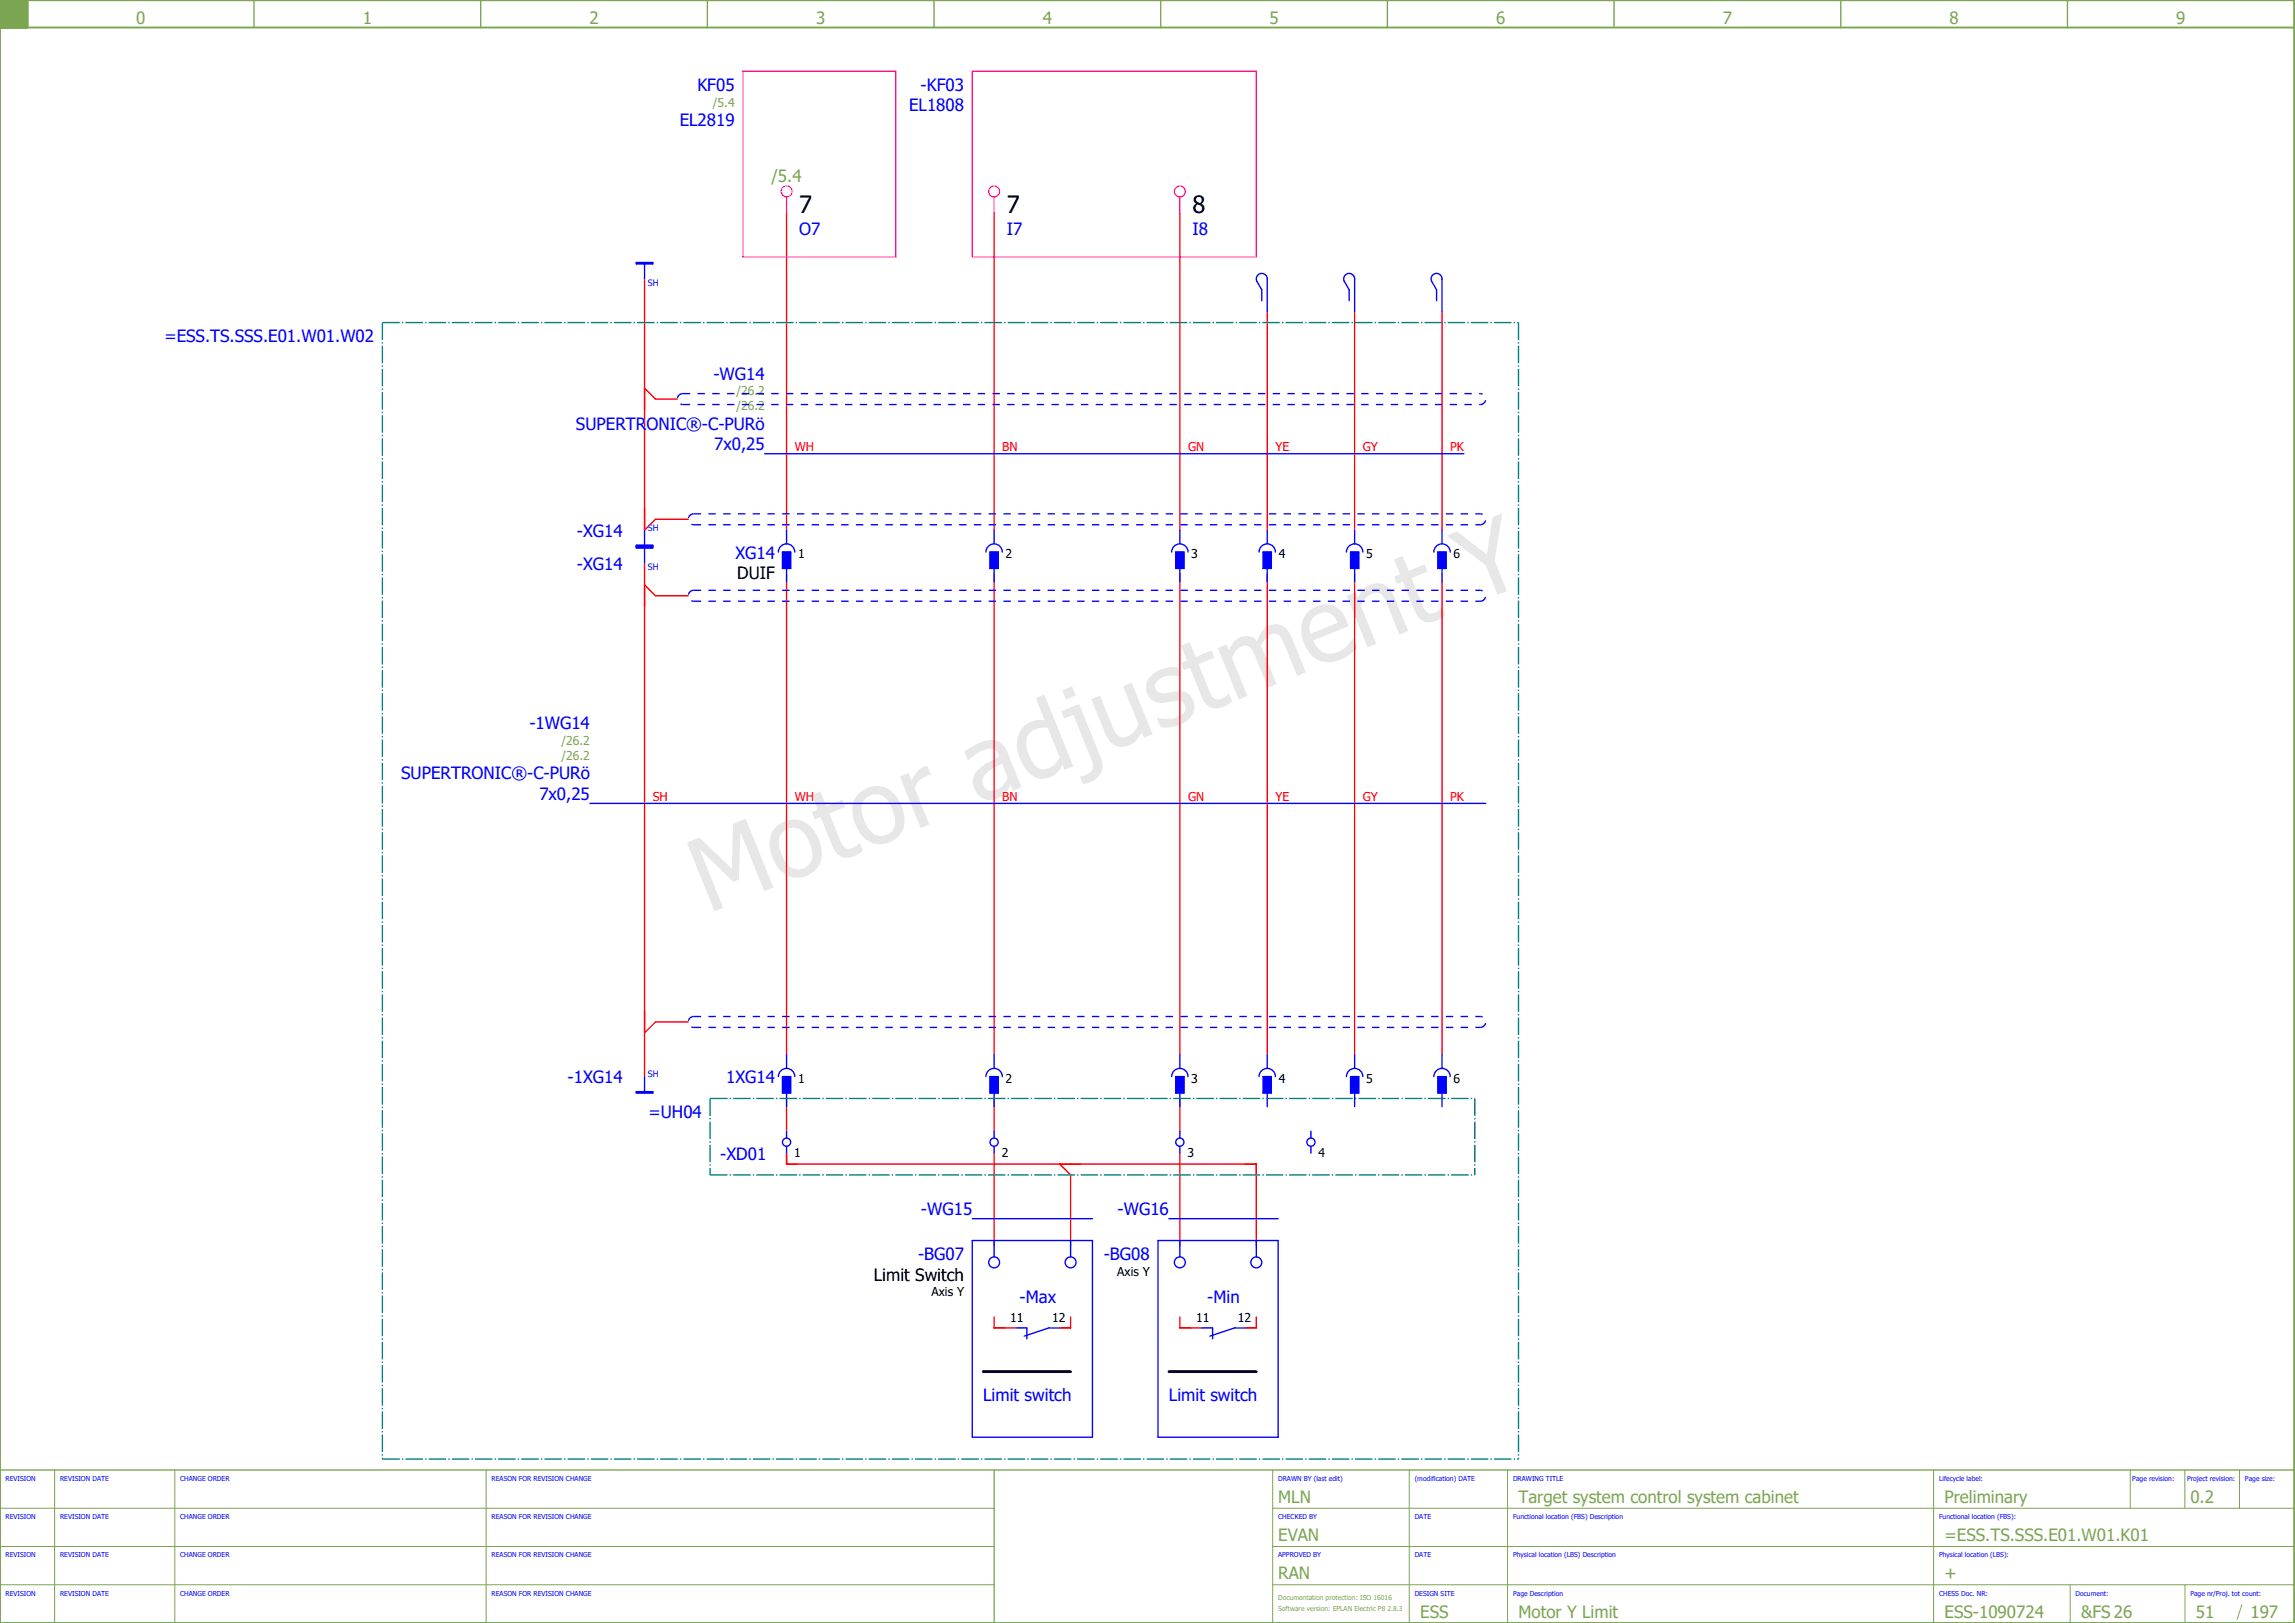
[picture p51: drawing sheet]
<svg xmlns="http://www.w3.org/2000/svg" width="420mm" height="297mm" viewBox="0 0 420 297" stroke-linecap="round" stroke-linejoin="round" font-family="sans-serif">
<defs><g id="words">
<text font-size="18.6" fill="#e7e7e7" x="129.6" y="167.3" transform="rotate(-22 129.6 167.3)">Motor adjustment Y</text>
<g font-size="4.3">
<text x="146.3" y="39">7</text>
<text x="184.3" y="39">7</text>
<text x="218.3" y="39">8</text>
</g>
<g font-size="3.1" fill="#7ca552">
<text x="24.9" y="4.4">0</text>
<text x="66.4" y="4.4">1</text>
<text x="107.9" y="4.4">2</text>
<text x="149.4" y="4.4">3</text>
<text x="190.9" y="4.4">4</text>
<text x="232.4" y="4.4">5</text>
<text x="273.9" y="4.4">6</text>
<text x="315.4" y="4.4">7</text>
<text x="356.9" y="4.4">8</text>
<text x="398.4" y="4.4">9</text>
<text x="141.2" y="33.4">/5.4</text>
<text x="234" y="275">MLN</text>
<text x="278" y="275">Target system control system cabinet</text>
<text x="356" y="275">Preliminary</text>
<text x="401" y="275">0.2</text>
<text x="234" y="282">EVAN</text>
<text x="356" y="282">=ESS.TS.SSS.E01.W01.K01</text>
<text x="234" y="289">RAN</text>
<text x="356" y="289">+</text>
<text x="260" y="296">ESS</text>
<text x="278" y="296">Motor Y Limit</text>
<text x="356" y="296">ESS-1090724</text>
<text x="381" y="296">&amp;FS 26</text>
<text x="402" y="296">51</text>
<text x="412" y="296">197</text>
</g>
<g font-size="3.1" fill="#00f">
<text x="127.7" y="16.6">KF05</text>
<text x="168.5" y="16.6">-KF03</text>
<text x="124.4" y="23.1">EL2819</text>
<text x="166.4" y="20.4">EL1808</text>
<text x="146.3" y="43">O7</text>
<text x="184.3" y="43">I7</text>
<text x="218.3" y="43">I8</text>
<text x="30.1" y="62.6">=ESS.TS.SSS.E01.W01.W02</text>
<text x="130.6" y="69.5">-WG14</text>
<text x="105.5" y="78.6">SUPERTRONIC®-C-PURö</text>
<text x="130.7" y="82.4">7x0,25</text>
<text x="105.6" y="98.3">-XG14</text>
<text x="105.6" y="104.3">-XG14</text>
<text x="134.6" y="102.3">XG14</text>
<text x="96.9" y="133.5">-1WG14</text>
<text x="73.5" y="142.6">SUPERTRONIC®-C-PURö</text>
<text x="98.7" y="146.4">7x0,25</text>
<text x="103.9" y="198.3">-1XG14</text>
<text x="132.9" y="198.3">1XG14</text>
<text x="118.7" y="204.6">=UH04</text>
<text x="131.9" y="212.3">-XD01</text>
<text x="168.6" y="222.4">-WG15</text>
<text x="204.6" y="222.4">-WG16</text>
<text x="168.1" y="230.6">-BG07</text>
<text x="202.1" y="230.6">-BG08</text>
<text x="186.7" y="238.4">-Max</text>
<text x="221" y="238.4">-Min</text>
<text x="180" y="256.4">Limit switch</text>
<text x="214" y="256.4">Limit switch</text>
</g>
<g font-size="3.1">
<text x="135" y="106">DUIF</text>
<text x="160" y="234.4">Limit Switch</text>
</g>
<g font-size="2.2" fill="#7ca552">
<text x="130.5" y="19.5">/5.4</text>
<text x="134.8" y="72.4">/26.2</text>
<text x="134.8" y="75.1">/26.2</text>
<text x="102.8" y="136.4">/26.2</text>
<text x="102.8" y="139.1">/26.2</text>
</g>
<g font-size="2.2" fill="#f00">
<text x="145.5" y="82.5">WH</text>
<text x="183.5" y="82.5">BN</text>
<text x="217.5" y="82.5">GN</text>
<text x="233.5" y="82.5">YE</text>
<text x="249.5" y="82.5">GY</text>
<text x="265.5" y="82.5">PK</text>
<text x="119.5" y="146.5">SH</text>
<text x="145.5" y="146.5">WH</text>
<text x="183.5" y="146.5">BN</text>
<text x="217.5" y="146.5">GN</text>
<text x="233.5" y="146.5">YE</text>
<text x="249.5" y="146.5">GY</text>
<text x="265.5" y="146.5">PK</text>
</g>
<g font-size="2.2">
<text x="146.1" y="102.2">1</text>
<text x="184.1" y="102.2">2</text>
<text x="218.1" y="102.2">3</text>
<text x="234.1" y="102.2">4</text>
<text x="250.1" y="102.2">5</text>
<text x="266.1" y="102.2">6</text>
<text x="146.1" y="198.2">1</text>
<text x="184.1" y="198.2">2</text>
<text x="218.1" y="198.2">3</text>
<text x="234.1" y="198.2">4</text>
<text x="250.1" y="198.2">5</text>
<text x="266.1" y="198.2">6</text>
<text x="145.4" y="211.7">1</text>
<text x="183.4" y="211.7">2</text>
<text x="217.4" y="211.7">3</text>
<text x="241.4" y="211.7">4</text>
<text x="204.6" y="233.5">Axis Y</text>
<text x="170.6" y="237.3">Axis Y</text>
<text x="185" y="242">11</text>
<text x="192.6" y="242">12</text>
<text x="219" y="242">11</text>
<text x="226.6" y="242">12</text>
</g>
<g font-size="1.6" fill="#00f">
<text x="118.6" y="52.3">SH</text>
<text x="118.6" y="97.1">SH</text>
<text x="118.6" y="104.3">SH</text>
<text x="118.6" y="197.1">SH</text>
</g>
<g font-size="1.2" fill="#00f">
<text x="1" y="271">REVISION</text>
<text x="11" y="271">REVISION DATE</text>
<text x="33" y="271">CHANGE ORDER</text>
<text x="90" y="271">REASON FOR REVISION CHANGE</text>
<text x="234" y="271">DRAWN BY (last edit)</text>
<text x="259" y="271">(modification) DATE</text>
<text x="277" y="271">DRAWING TITLE</text>
<text x="355" y="271">Lifecycle label:</text>
<text x="390.4" y="271">Page revision:</text>
<text x="400.4" y="271">Project revision:</text>
<text x="411" y="271">Page size:</text>
<text x="1" y="278">REVISION</text>
<text x="11" y="278">REVISION DATE</text>
<text x="33" y="278">CHANGE ORDER</text>
<text x="90" y="278">REASON FOR REVISION CHANGE</text>
<text x="234" y="278">CHECKED BY</text>
<text x="259" y="278">DATE</text>
<text x="277" y="278">Functional location (FBS) Description</text>
<text x="355" y="278">Functional location (FBS):</text>
<text x="1" y="285">REVISION</text>
<text x="11" y="285">REVISION DATE</text>
<text x="33" y="285">CHANGE ORDER</text>
<text x="90" y="285">REASON FOR REVISION CHANGE</text>
<text x="234" y="285">APPROVED BY</text>
<text x="259" y="285">DATE</text>
<text x="277" y="285">Physical location (LBS) Description</text>
<text x="355" y="285">Physical location (LBS):</text>
<text x="1" y="292">REVISION</text>
<text x="11" y="292">REVISION DATE</text>
<text x="33" y="292">CHANGE ORDER</text>
<text x="90" y="292">REASON FOR REVISION CHANGE</text>
<text x="259" y="292">DESIGN SITE</text>
<text x="277" y="292">Page Description</text>
<text x="355" y="292">CHESS Doc. NR:</text>
<text x="380" y="292">Document:</text>
<text x="401" y="292">Page nr/Proj. tot count:</text>
</g>
<g font-size="1.2" fill="#7ca552">
<text x="234" y="292.8">Documentation protection: ISO 16016</text>
<text x="234" y="294.8">Software version: EPLAN Electric P8 2.8.3</text>
</g>
</g></defs>
<path d="M0 5h420M0 0h420v297h-420zM5 0v5" fill="none" stroke="#7ca552" stroke-width=".35"/>
<path d="M0 5h5M46.5 0v5M88 0v5M129.5 0v5M171 0v5M212.5 0v5M254 0v5M295.5 0v5M337 0v5M378.5 0v5M182 269v28M420 269h-420v28" fill="none" stroke="#7ca552" stroke-width=".25"/>
<path d="M0 0h5v5h-5z" fill="#7ca552" stroke="#7ca552" stroke-width=".18"/>
<g fill="none" stroke="#7ca552" stroke-width=".18">
<path d="M0 276h182M10 269v28M32 269v28M89 269v28M233 276h187M233 269v28M258 269v28M276 269v28M354 269v28M390 269v7M400 269v7M410 269v7"/>
<path d="M0 283h182M0 290h182M233 283h187M233 290h187M379 290v7M400 290v7M410.4 293.6l-.8 2.8"/>
</g>
<g fill="none" stroke="#f00" stroke-width=".25">
<path d="M144 39v58M182 39v58M216 39v58M118 51v46l2-2h6M232 57v40M248 57v40M264 57v40M118 71l2 2h4M118 103v94M118 107l2 2h6M144 105v88M182 105v88"/>
<path d="M216 105v88M232 105v88M248 105v88M264 105v88M126 187h-6l-2 2M144 211v2h86v15M144 201v6M182 201v6M182 211v17M194 213l2 2v13M216 201v6M216 211v17"/>
<path d="M182 241v2h4M196 241v2h-2M216 241v2h4M230 241v2h-2"/>
</g>
<path d="M180 251h16M214 251h16" fill="none" stroke="#000" stroke-width=".5"/>
<g fill="none" stroke="#00f" stroke-width=".25">
<path d="M116.5 48h3v.3h-3zM118 48.3v2.7M231 55v-2l-.9-1.5a1 1 0 0 1 .7-1.4 1 1 0 0 1 1.2 .9v6M247 55v-2l-.9-1.5a1 1 0 0 1 .7-1.4 1 1 0 0 1 1.2 .9v6M263 55v-2l-.9-1.5a1 1 0 0 1 .7-1.4 1 1 0 0 1 1.2 .9v6M116.5 99.8h3v.5h-3zM118 97v2.8M140 83h128M144 97v2.5M182 97v2.5M216 97v2.5M232 97v2.5"/>
<path d="M248 97v2.5M264 97v2.5M116.5 100h3M118 100.3v2.7M142.5 101a1.5 1.5 0 0 1 1.5-1.5 1.5 1.5 0 0 1 1.5 1.5M143.2 101h1.6v3h-1.6zM144 104v2.5M180.5 101a1.5 1.5 0 0 1 1.5-1.5 1.5 1.5 0 0 1 1.5 1.5M181.3 101h1.4v3h-1.4zM182 104v2.5M214.5 101a1.5 1.5 0 0 1 1.5-1.5 1.5 1.5 0 0 1 1.5 1.5M215.2 101h1.5v3h-1.5z"/>
<path d="M216 104v2.5M230.5 101a1.5 1.5 0 0 1 1.5-1.5 1.5 1.5 0 0 1 1.5 1.5M231.3 101h1.5v3h-1.5zM232 104v2.5M246.5 101a1.5 1.5 0 0 1 1.5-1.5 1.5 1.5 0 0 1 1.5 1.5M247.2 101h1.5v3h-1.5zM248 104v2.5M262.5 101a1.5 1.5 0 0 1 1.5-1.5 1.5 1.5 0 0 1 1.5 1.5M263.3 101h1.4v3h-1.4zM264 104v2.5M108 147h164M116.5 199.8h3v.2h-3z"/>
<path d="M118 197v2.8M142.5 197a1.5 1.5 0 0 1 1.5-1.5 1.5 1.5 0 0 1 1.5 1.5M143.2 197h1.6v3h-1.6zM144 193v2.5M180.5 197a1.5 1.5 0 0 1 1.5-1.5 1.5 1.5 0 0 1 1.5 1.5M181.3 197h1.4v3h-1.4zM182 193v2.5M214.5 197a1.5 1.5 0 0 1 1.5-1.5 1.5 1.5 0 0 1 1.5 1.5M215.2 197h1.5v3h-1.5zM216 193v2.5M230.5 197a1.5 1.5 0 0 1 1.5-1.5 1.5 1.5 0 0 1 1.5 1.5M231.3 197h1.5v3h-1.5z"/>
<path d="M232 193v2.5M246.5 197a1.5 1.5 0 0 1 1.5-1.5 1.5 1.5 0 0 1 1.5 1.5M247.2 197h1.5v3h-1.5zM248 193v2.5M262.5 197a1.5 1.5 0 0 1 1.5-1.5 1.5 1.5 0 0 1 1.5 1.5M263.3 197h1.4v3h-1.4zM264 193v2.5M144 200v2.5M144 207v1.3M144 209.8v1.2M182 200v2.5M182 207v1.3"/>
<path d="M182 209.8v1.2M216 200v2.5M216 207v1.3M216 209.8v1.2M232 200v2.5M240 207v1.3M240 209.8v1.2M248 200v2.5M264 200v2.5M178 227h22v36h-22zM178 223h22M182 227v3"/>
<path d="M196 227v3M212 227h22v36h-22zM214 223h20M216 227v3M230 227v3M186 243h2v2M194 243h-2l-4.5 1.5M220 243h2v2M228 243h-2l-4.5 1.5"/>
<circle cx="144" cy="209" r=".75"/>
<circle cx="182" cy="209" r=".75"/>
<circle cx="216" cy="209" r=".75"/>
<circle cx="240" cy="209" r=".75"/>
<circle cx="182" cy="231" r="1"/>
<circle cx="196" cy="231" r="1"/>
<circle cx="216" cy="231" r="1"/>
<circle cx="230" cy="231" r="1"/>
</g>
<g fill="none" stroke="#f0f" stroke-width=".25">
<path d="M136 13h28v34h-28zM178 13h52v34h-52zM144 36v3M182 36v3M216 36v3"/>
<circle cx="144" cy="35" r="1"/>
<circle cx="182" cy="35" r="1"/>
<circle cx="216" cy="35" r="1"/>
</g>
<g fill="none" stroke="#00f" stroke-width=".25" stroke-dasharray="1.4 1.4" stroke-linecap="butt">
<path d="M125 74h146M125 72h146M125 72a1 1 0 0 0-1 1 1 1 0 0 0 1 1M271 74a1 1 0 0 0 1-1 1 1 0 0 0-1-1M127 96h144M127 94h144M127 94a1 1 0 0 0-1 1 1 1 0 0 0 1 1M271 96a1 1 0 0 0 1-1 1 1 0 0 0-1-1M127 110h144M127 108h144M127 108a1 1 0 0 0-1 1 1 1 0 0 0 1 1M271 110a1 1 0 0 0 1-1 1 1 0 0 0-1-1"/>
<path d="M127 188h144M127 186h144M127 186a1 1 0 0 0-1 1 1 1 0 0 0 1 1M271 188a1 1 0 0 0 1-1 1 1 0 0 0-1-1"/>
</g>
<g fill="#00f" stroke="#00f" stroke-width=".18">
<path d="M116.5 100h3v.3h-3z"/>
<path d="M247.2 101h1.5v3h-1.5z"/>
<path d="M263.3 101h1.4v3h-1.4z"/>
<path d="M143.2 101h1.6v3h-1.6z"/>
<path d="M181.3 101h1.4v3h-1.4z"/>
<path d="M215.2 101h1.5v3h-1.5z"/>
<path d="M231.3 101h1.5v3h-1.5z"/>
<path d="M143.2 197h1.6v3h-1.6z"/>
<path d="M181.3 197h1.4v3h-1.4z"/>
<path d="M247.2 197h1.5v3h-1.5z"/>
<path d="M215.2 197h1.5v3h-1.5z"/>
<path d="M231.3 197h1.5v3h-1.5z"/>
<path d="M263.3 197h1.4v3h-1.4z"/>
<path d="M116.5 199.8h3v.2h-3z"/>
<path d="M116.5 48h3v.3h-3z"/>
<path d="M116.5 99.8h3v.2h-3z"/>
</g>
<path d="M70 59h208M70 59v208M278 59v208M130 215h140M130 201h140M130 201v14M270 201v14M70 267h208" fill="none" stroke="#007f7f" stroke-width=".25" stroke-dasharray="3.2 .4 .3 .4" stroke-linecap="butt"/>
<use href="#words"/>
</svg>
